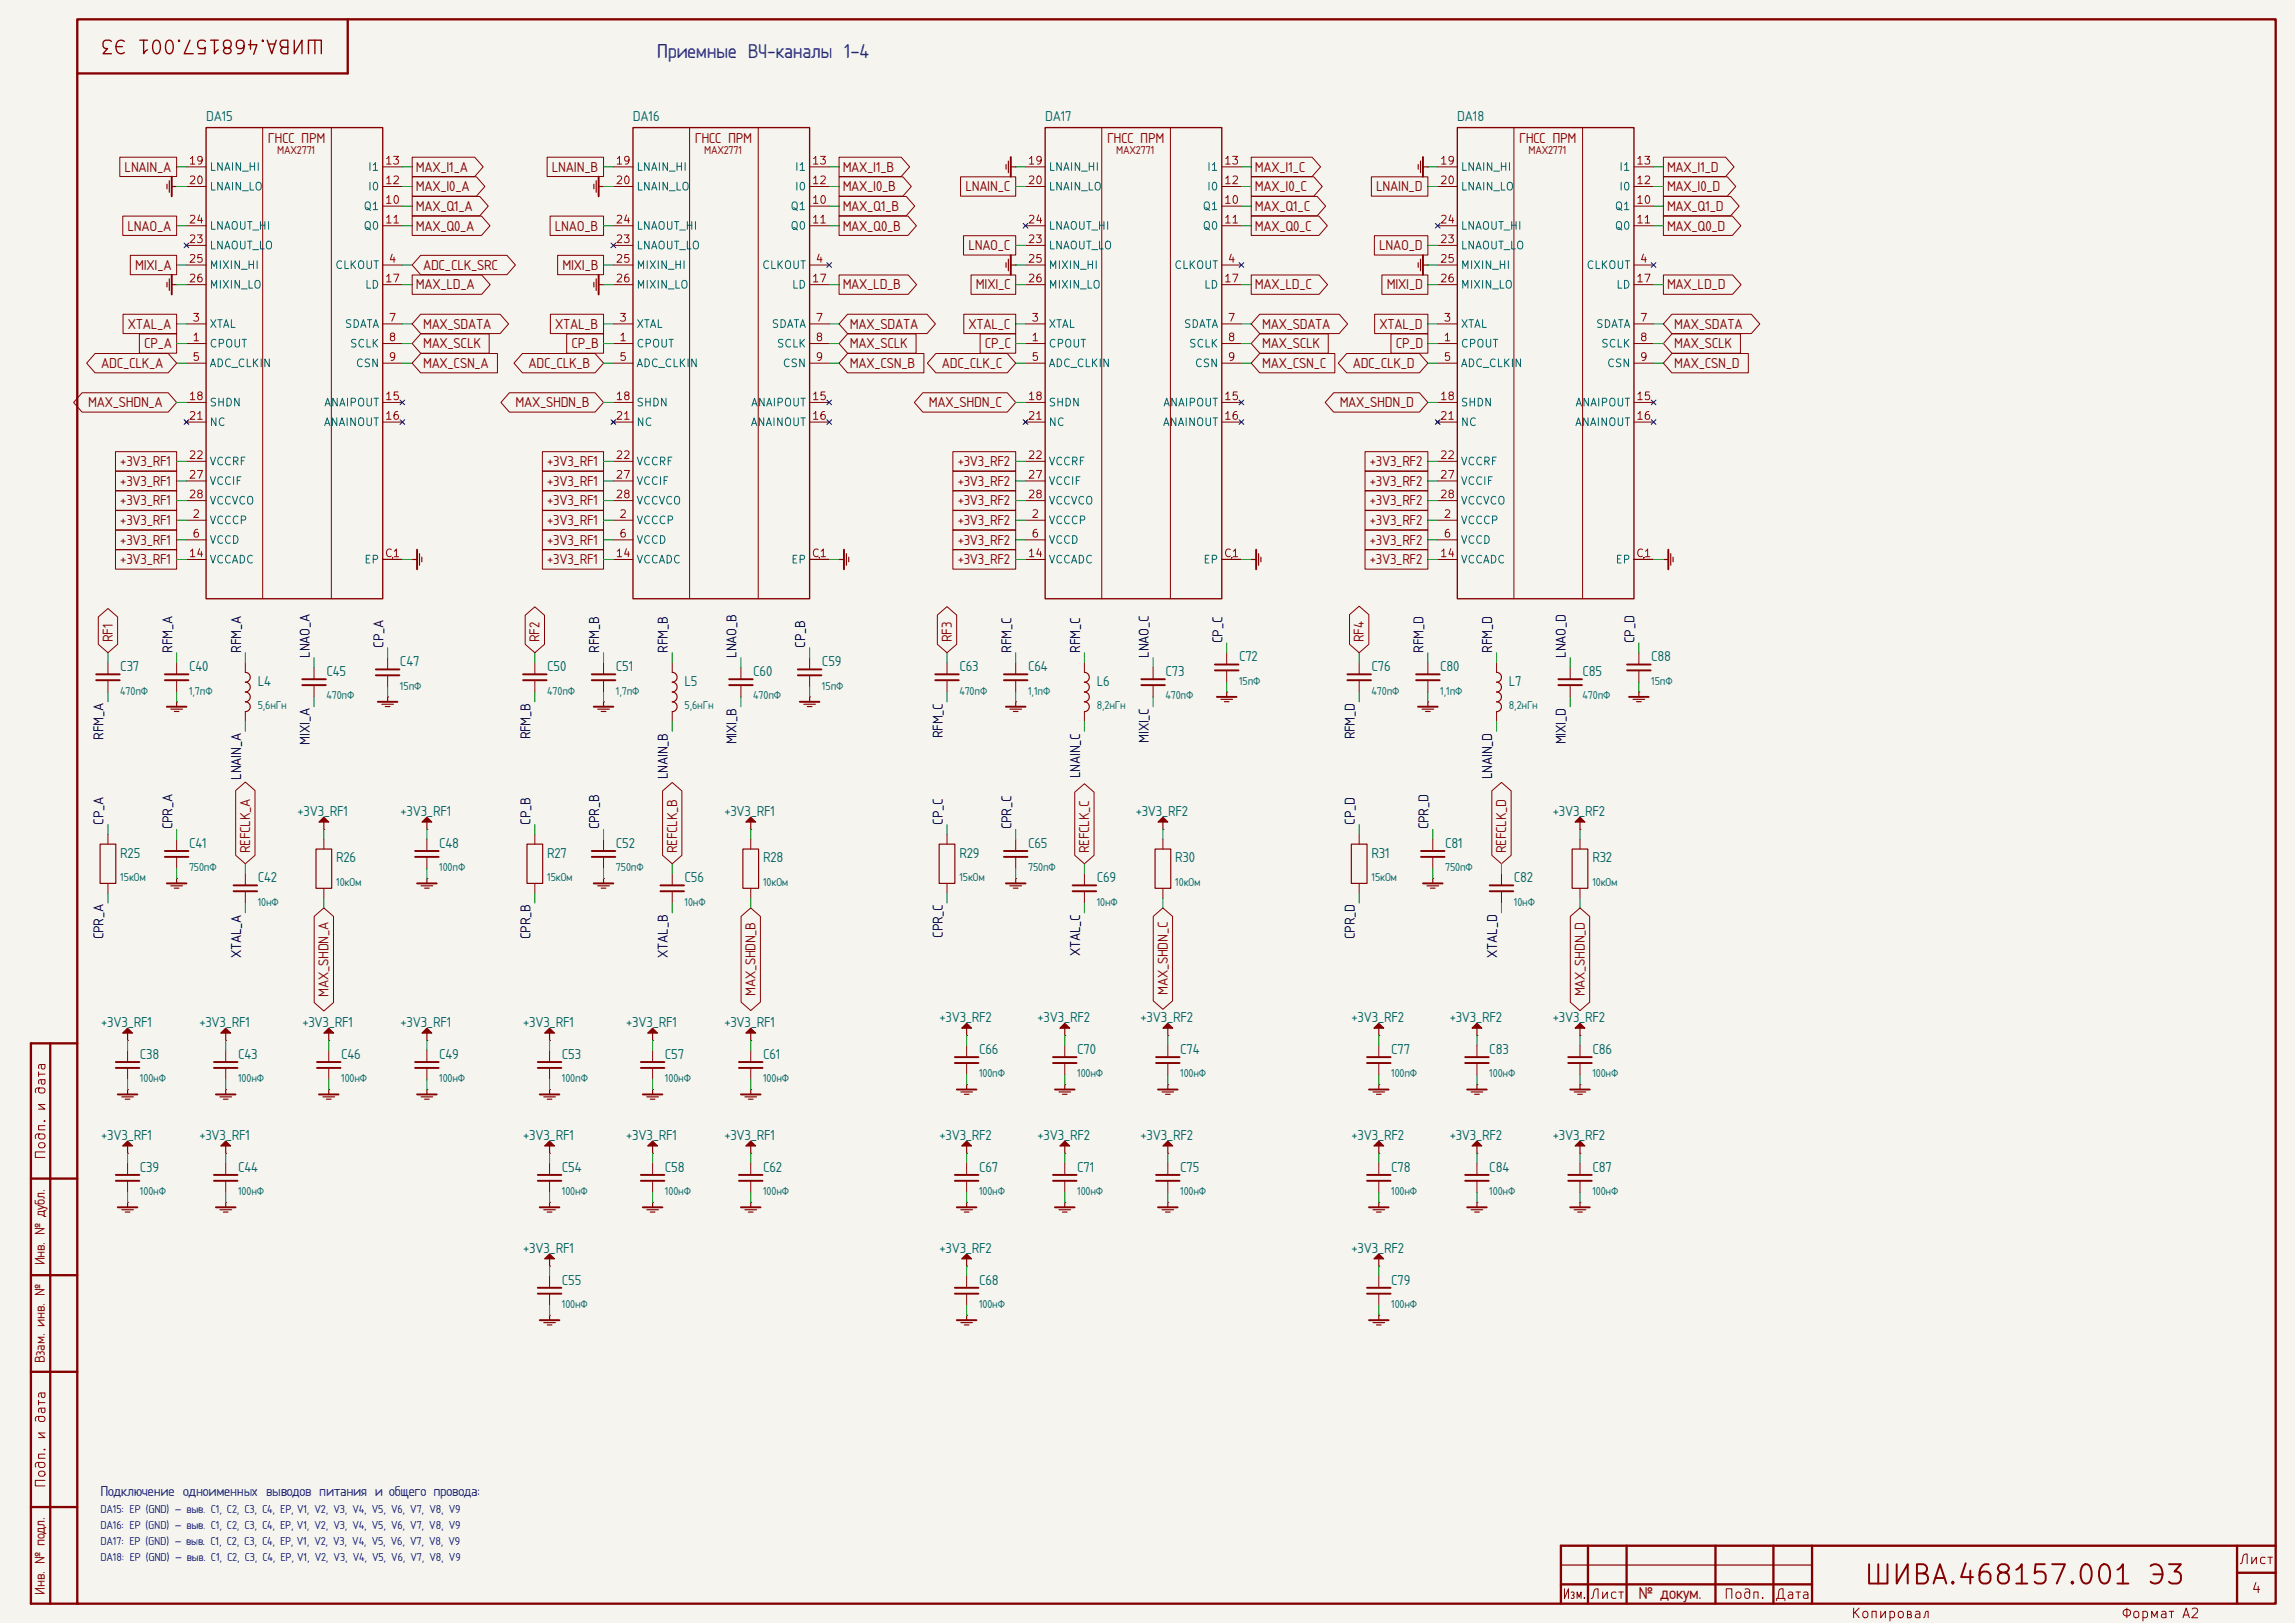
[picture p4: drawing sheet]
<svg xmlns="http://www.w3.org/2000/svg" width="594mm" height="420mm" viewBox="0 0 594 420" stroke-linecap="round" stroke-linejoin="round" font-family="sans-serif">
<defs><g id="words">
<text font-size="5" fill="#840000" x="482.1" y="411.3">ШИВА.468157.001 Э3</text>
<text font-size="4.9" fill="#0000c2" x="170" y="15">Приемные ВЧ-каналы 1–4</text>
<text font-size="4.2" fill="#840000" x="424.1" y="413.8">№ докум.</text>
<g font-size="3.5" fill="#840000">
<text x="84.3" y="9.3" transform="rotate(-180 84.3 9.3)">ШИВА.468157.001 Э3</text>
<text x="69.4" y="37.1">ГНСС ПРМ</text>
<text x="179.8" y="37.1">ГНСС ПРМ</text>
<text x="286.5" y="37.1">ГНСС ПРМ</text>
<text x="393.2" y="37.1">ГНСС ПРМ</text>
<text x="32.3" y="44.4">LNAIN_A</text>
<text x="107.6" y="44.4">MAX_I1_A</text>
<text x="142.9" y="44.4">LNAIN_B</text>
<text x="218.1" y="44.4">MAX_I1_B</text>
<text x="324.8" y="44.4">MAX_I1_C</text>
<text x="431.5" y="44.4">MAX_I1_D</text>
<text x="107.6" y="49.5">MAX_I0_A</text>
<text x="218.1" y="49.5">MAX_I0_B</text>
<text x="249.9" y="49.5">LNAIN_C</text>
<text x="324.8" y="49.5">MAX_I0_C</text>
<text x="356.2" y="49.5">LNAIN_D</text>
<text x="431.5" y="49.5">MAX_I0_D</text>
<text x="33" y="59.7">LNAO_A</text>
<text x="107.6" y="54.6">MAX_Q1_A</text>
<text x="107.6" y="59.7">MAX_Q0_A</text>
<text x="143.6" y="59.7">LNAO_B</text>
<text x="218.1" y="59.7">MAX_Q0_B</text>
<text x="218.1" y="54.6">MAX_Q1_B</text>
<text x="324.8" y="54.6">MAX_Q1_C</text>
<text x="324.8" y="59.7">MAX_Q0_C</text>
<text x="431.5" y="54.6">MAX_Q1_D</text>
<text x="431.5" y="59.7">MAX_Q0_D</text>
<text x="250.6" y="64.7">LNAO_C</text>
<text x="357" y="64.7">LNAO_D</text>
<text x="35" y="69.8">MIXI_A</text>
<text x="109.5" y="69.8">ADC_CLK_SRC</text>
<text x="145.6" y="69.8">MIXI_B</text>
<text x="107.6" y="74.9">MAX_LD_A</text>
<text x="218.1" y="74.9">MAX_LD_B</text>
<text x="252.6" y="74.9">MIXI_C</text>
<text x="324.8" y="74.9">MAX_LD_C</text>
<text x="358.9" y="74.9">MIXI_D</text>
<text x="431.5" y="74.9">MAX_LD_D</text>
<text x="33.1" y="85.1">XTAL_A</text>
<text x="109.5" y="85.1">MAX_SDATA</text>
<text x="143.7" y="85.1">XTAL_B</text>
<text x="220" y="85.1">MAX_SDATA</text>
<text x="250.7" y="85.1">XTAL_C</text>
<text x="326.7" y="85.1">MAX_SDATA</text>
<text x="357" y="85.1">XTAL_D</text>
<text x="433.3" y="85.1">MAX_SDATA</text>
<text x="26.2" y="95.2">ADC_CLK_A</text>
<text x="37.3" y="90.1">CP_A</text>
<text x="109.5" y="90.1">MAX_SCLK</text>
<text x="109.5" y="95.2">MAX_CSN_A</text>
<text x="136.8" y="95.2">ADC_CLK_B</text>
<text x="147.9" y="90.1">CP_B</text>
<text x="220" y="90.1">MAX_SCLK</text>
<text x="220" y="95.2">MAX_CSN_B</text>
<text x="243.8" y="95.2">ADC_CLK_C</text>
<text x="254.9" y="90.1">CP_C</text>
<text x="326.7" y="90.1">MAX_SCLK</text>
<text x="326.7" y="95.2">MAX_CSN_C</text>
<text x="350.1" y="95.2">ADC_CLK_D</text>
<text x="361.3" y="90.1">CP_D</text>
<text x="433.3" y="90.1">MAX_SCLK</text>
<text x="433.3" y="95.2">MAX_CSN_D</text>
<text x="22.8" y="105.4">MAX_SHDN_A</text>
<text x="133.4" y="105.4">MAX_SHDN_B</text>
<text x="240.4" y="105.4">MAX_SHDN_C</text>
<text x="346.7" y="105.4">MAX_SHDN_D</text>
<text x="31.1" y="120.6">+3V3_RF1</text>
<text x="31.1" y="125.7">+3V3_RF1</text>
<text x="141.6" y="125.7">+3V3_RF1</text>
<text x="141.6" y="120.6">+3V3_RF1</text>
<text x="247.9" y="120.6">+3V3_RF2</text>
<text x="247.9" y="125.7">+3V3_RF2</text>
<text x="354.6" y="125.7">+3V3_RF2</text>
<text x="354.6" y="120.6">+3V3_RF2</text>
<text x="31.1" y="130.8">+3V3_RF1</text>
<text x="141.6" y="130.8">+3V3_RF1</text>
<text x="247.9" y="130.8">+3V3_RF2</text>
<text x="354.6" y="130.8">+3V3_RF2</text>
<text x="31.1" y="135.9">+3V3_RF1</text>
<text x="141.6" y="135.9">+3V3_RF1</text>
<text x="247.9" y="135.9">+3V3_RF2</text>
<text x="354.6" y="135.9">+3V3_RF2</text>
<text x="31.1" y="140.9">+3V3_RF1</text>
<text x="141.6" y="140.9">+3V3_RF1</text>
<text x="247.9" y="140.9">+3V3_RF2</text>
<text x="354.6" y="140.9">+3V3_RF2</text>
<text x="31.1" y="146">+3V3_RF1</text>
<text x="141.6" y="146">+3V3_RF1</text>
<text x="247.9" y="146">+3V3_RF2</text>
<text x="354.6" y="146">+3V3_RF2</text>
<text x="29.2" y="166.1" transform="rotate(-90 29.2 166.1)">RF1</text>
<text x="139.7" y="166.1" transform="rotate(-90 139.7 166.1)">RF2</text>
<text x="246.4" y="166.1" transform="rotate(-90 246.4 166.1)">RF3</text>
<text x="353" y="166.1" transform="rotate(-90 353 166.1)">RF4</text>
<text x="64.7" y="220.7" transform="rotate(-90 64.7 220.7)">REFCLK_A</text>
<text x="175.2" y="220.7" transform="rotate(-90 175.2 220.7)">REFCLK_B</text>
<text x="281.9" y="220.7" transform="rotate(-90 281.9 220.7)">REFCLK_C</text>
<text x="389.9" y="220.7" transform="rotate(-90 389.9 220.7)">REFCLK_D</text>
<text x="85.1" y="257.9" transform="rotate(-90 85.1 257.9)">MAX_SHDN_A</text>
<text x="195.6" y="257.8" transform="rotate(-90 195.6 257.8)">MAX_SHDN_B</text>
<text x="302.2" y="257.4" transform="rotate(-90 302.2 257.4)">MAX_SHDN_C</text>
<text x="410.2" y="257.8" transform="rotate(-90 410.2 257.8)">MAX_SHDN_D</text>
<text x="11.6" y="327.5" transform="rotate(-90 11.6 327.5)">Инв. № дубл.</text>
<text x="11.6" y="352.8" transform="rotate(-90 11.6 352.8)">Взам. инв. №</text>
<text x="11.6" y="412.7" transform="rotate(-90 11.6 412.7)">Инв. № подл.</text>
</g>
<g font-size="3.5" fill="#006464">
<text x="53.3" y="31.3">DA15</text>
<text x="163.8" y="31.3">DA16</text>
<text x="270.5" y="31.3">DA17</text>
<text x="377.2" y="31.3">DA18</text>
<text x="31.1" y="173.7">C37</text>
<text x="48.9" y="173.7">C40</text>
<text x="103.5" y="172.4">C47</text>
<text x="141.6" y="173.7">C50</text>
<text x="159.4" y="173.7">C51</text>
<text x="212.7" y="172.4">C59</text>
<text x="248.3" y="173.7">C63</text>
<text x="266.1" y="173.7">C64</text>
<text x="320.7" y="171.1">C72</text>
<text x="355" y="173.7">C76</text>
<text x="372.8" y="173.7">C80</text>
<text x="427.4" y="171.1">C88</text>
<text x="66.7" y="177.5">L4</text>
<text x="84.5" y="174.9">C45</text>
<text x="177.2" y="177.5">L5</text>
<text x="195" y="174.9">C60</text>
<text x="283.9" y="177.5">L6</text>
<text x="301.6" y="174.9">C73</text>
<text x="390.5" y="177.5">L7</text>
<text x="409.6" y="174.9">C85</text>
<text x="77" y="211.1">+3V3_RF1</text>
<text x="103.7" y="211.1">+3V3_RF1</text>
<text x="187.5" y="211.1">+3V3_RF1</text>
<text x="293.9" y="211.1">+3V3_RF2</text>
<text x="401.9" y="211.1">+3V3_RF2</text>
<text x="31.1" y="221.9">R25</text>
<text x="48.9" y="219.4">C41</text>
<text x="113.7" y="219.4">C48</text>
<text x="141.6" y="221.9">R27</text>
<text x="159.4" y="219.4">C52</text>
<text x="248.3" y="221.9">R29</text>
<text x="266.1" y="219.4">C65</text>
<text x="355" y="221.9">R31</text>
<text x="374" y="219.4">C81</text>
<text x="87" y="223.2">R26</text>
<text x="197.5" y="223.2">R28</text>
<text x="304.2" y="223.2">R30</text>
<text x="412.1" y="223.2">R32</text>
<text x="66.7" y="228.3">C42</text>
<text x="177.2" y="228.3">C56</text>
<text x="283.9" y="228.3">C69</text>
<text x="391.8" y="228.3">C82</text>
<text x="26.2" y="265.7">+3V3_RF1</text>
<text x="51.6" y="265.7">+3V3_RF1</text>
<text x="78.3" y="265.7">+3V3_RF1</text>
<text x="103.7" y="265.7">+3V3_RF1</text>
<text x="135.4" y="265.7">+3V3_RF1</text>
<text x="162.1" y="265.7">+3V3_RF1</text>
<text x="187.5" y="265.7">+3V3_RF1</text>
<text x="243.1" y="264.4">+3V3_RF2</text>
<text x="268.5" y="264.4">+3V3_RF2</text>
<text x="295.2" y="264.4">+3V3_RF2</text>
<text x="349.8" y="264.4">+3V3_RF2</text>
<text x="375.2" y="264.4">+3V3_RF2</text>
<text x="401.9" y="264.4">+3V3_RF2</text>
<text x="36.2" y="274">C38</text>
<text x="61.6" y="274">C43</text>
<text x="88.3" y="274">C46</text>
<text x="113.7" y="274">C49</text>
<text x="145.4" y="274">C53</text>
<text x="172.1" y="274">C57</text>
<text x="197.5" y="274">C61</text>
<text x="253.4" y="272.7">C66</text>
<text x="278.8" y="272.7">C70</text>
<text x="305.5" y="272.7">C74</text>
<text x="360.1" y="272.7">C77</text>
<text x="385.5" y="272.7">C83</text>
<text x="412.1" y="272.7">C86</text>
<text x="26.2" y="294.9">+3V3_RF1</text>
<text x="51.6" y="294.9">+3V3_RF1</text>
<text x="135.4" y="294.9">+3V3_RF1</text>
<text x="162.1" y="294.9">+3V3_RF1</text>
<text x="187.5" y="294.9">+3V3_RF1</text>
<text x="243.1" y="294.9">+3V3_RF2</text>
<text x="268.5" y="294.9">+3V3_RF2</text>
<text x="295.2" y="294.9">+3V3_RF2</text>
<text x="349.8" y="294.9">+3V3_RF2</text>
<text x="375.2" y="294.9">+3V3_RF2</text>
<text x="401.9" y="294.9">+3V3_RF2</text>
<text x="36.2" y="303.2">C39</text>
<text x="61.6" y="303.2">C44</text>
<text x="145.4" y="303.2">C54</text>
<text x="172.1" y="303.2">C58</text>
<text x="197.5" y="303.2">C62</text>
<text x="253.4" y="303.2">C67</text>
<text x="278.8" y="303.2">C71</text>
<text x="305.5" y="303.2">C75</text>
<text x="360.1" y="303.2">C78</text>
<text x="385.5" y="303.2">C84</text>
<text x="412.1" y="303.2">C87</text>
<text x="135.4" y="324.1">+3V3_RF1</text>
<text x="243.1" y="324.1">+3V3_RF2</text>
<text x="349.8" y="324.1">+3V3_RF2</text>
<text x="145.4" y="332.4">C55</text>
<text x="253.4" y="332.4">C68</text>
<text x="360.1" y="332.4">C79</text>
</g>
<g font-size="3.5" fill="#0f0f0f">
<text x="99.2" y="167.6" transform="rotate(-90 99.2 167.6)">CP_A</text>
<text x="208.4" y="167.6" transform="rotate(-90 208.4 167.6)">CP_B</text>
<text x="316.4" y="166.4" transform="rotate(-90 316.4 166.4)">CP_C</text>
<text x="423.1" y="166.4" transform="rotate(-90 423.1 166.4)">CP_D</text>
<text x="44.6" y="168.9" transform="rotate(-90 44.6 168.9)">RFM_A</text>
<text x="62.4" y="168.9" transform="rotate(-90 62.4 168.9)">RFM_A</text>
<text x="80.2" y="170.2" transform="rotate(-90 80.2 170.2)">LNAO_A</text>
<text x="155.1" y="168.9" transform="rotate(-90 155.1 168.9)">RFM_B</text>
<text x="172.9" y="168.9" transform="rotate(-90 172.9 168.9)">RFM_B</text>
<text x="190.7" y="170.2" transform="rotate(-90 190.7 170.2)">LNAO_B</text>
<text x="261.8" y="168.9" transform="rotate(-90 261.8 168.9)">RFM_C</text>
<text x="279.6" y="168.9" transform="rotate(-90 279.6 168.9)">RFM_C</text>
<text x="297.3" y="170.2" transform="rotate(-90 297.3 170.2)">LNAO_C</text>
<text x="368.5" y="168.9" transform="rotate(-90 368.5 168.9)">RFM_D</text>
<text x="386.2" y="168.9" transform="rotate(-90 386.2 168.9)">RFM_D</text>
<text x="405.3" y="170.2" transform="rotate(-90 405.3 170.2)">LNAO_D</text>
<text x="26.8" y="191.4" transform="rotate(-90 26.8 191.4)">RFM_A</text>
<text x="137.3" y="191.3" transform="rotate(-90 137.3 191.3)">RFM_B</text>
<text x="244" y="191" transform="rotate(-90 244 191)">RFM_C</text>
<text x="350.7" y="191.3" transform="rotate(-90 350.7 191.3)">RFM_D</text>
<text x="80.2" y="192.7" transform="rotate(-90 80.2 192.7)">MIXI_A</text>
<text x="190.7" y="192.6" transform="rotate(-90 190.7 192.6)">MIXI_B</text>
<text x="297.3" y="192.3" transform="rotate(-90 297.3 192.3)">MIXI_C</text>
<text x="405.3" y="192.6" transform="rotate(-90 405.3 192.6)">MIXI_D</text>
<text x="62.4" y="201.8" transform="rotate(-90 62.4 201.8)">LNAIN_A</text>
<text x="172.9" y="201.6" transform="rotate(-90 172.9 201.6)">LNAIN_B</text>
<text x="279.6" y="201.3" transform="rotate(-90 279.6 201.3)">LNAIN_C</text>
<text x="386.2" y="201.7" transform="rotate(-90 386.2 201.7)">LNAIN_D</text>
<text x="26.8" y="213.4" transform="rotate(-90 26.8 213.4)">CP_A</text>
<text x="44.6" y="214.6" transform="rotate(-90 44.6 214.6)">CPR_A</text>
<text x="137.3" y="213.4" transform="rotate(-90 137.3 213.4)">CP_B</text>
<text x="155.1" y="214.6" transform="rotate(-90 155.1 214.6)">CPR_B</text>
<text x="244" y="213.4" transform="rotate(-90 244 213.4)">CP_C</text>
<text x="261.8" y="214.6" transform="rotate(-90 261.8 214.6)">CPR_C</text>
<text x="350.7" y="213.4" transform="rotate(-90 350.7 213.4)">CP_D</text>
<text x="369.7" y="214.6" transform="rotate(-90 369.7 214.6)">CPR_D</text>
<text x="26.8" y="243.1" transform="rotate(-90 26.8 243.1)">CPR_A</text>
<text x="137.3" y="243" transform="rotate(-90 137.3 243)">CPR_B</text>
<text x="244" y="242.7" transform="rotate(-90 244 242.7)">CPR_C</text>
<text x="350.7" y="243" transform="rotate(-90 350.7 243)">CPR_D</text>
<text x="62.4" y="247.9" transform="rotate(-90 62.4 247.9)">XTAL_A</text>
<text x="172.9" y="247.8" transform="rotate(-90 172.9 247.8)">XTAL_B</text>
<text x="279.6" y="247.5" transform="rotate(-90 279.6 247.5)">XTAL_C</text>
<text x="387.5" y="247.8" transform="rotate(-90 387.5 247.8)">XTAL_D</text>
</g>
<text font-size="3.5" fill="#0000c2" x="26" y="387.1">Подключение одноименных выводов питания и общего провода:</text>
<g font-size="2.8" fill="#840000">
<text x="71.8" y="39.9">MAX2771</text>
<text x="182.2" y="39.9">MAX2771</text>
<text x="288.9" y="39.9">MAX2771</text>
<text x="395.6" y="39.9">MAX2771</text>
</g>
<g font-size="2.8" fill="#006464">
<text x="31.1" y="179.7">470пФ</text>
<text x="48.9" y="179.7">1,7пФ</text>
<text x="103.5" y="178.5">15пФ</text>
<text x="141.6" y="179.7">470пФ</text>
<text x="159.4" y="179.7">1,7пФ</text>
<text x="212.7" y="178.5">15пФ</text>
<text x="248.3" y="179.7">470пФ</text>
<text x="266.1" y="179.7">1,1пФ</text>
<text x="320.7" y="177.2">15пФ</text>
<text x="355" y="179.7">470пФ</text>
<text x="372.8" y="179.7">1,1пФ</text>
<text x="427.4" y="177.2">15пФ</text>
<text x="66.7" y="183.5">5,6нГн</text>
<text x="84.5" y="181">470пФ</text>
<text x="177.2" y="183.5">5,6нГн</text>
<text x="195" y="181">470пФ</text>
<text x="283.9" y="183.5">8,2нГн</text>
<text x="301.6" y="181">470пФ</text>
<text x="390.5" y="183.5">8,2нГн</text>
<text x="409.6" y="181">470пФ</text>
<text x="31.1" y="228">15кОм</text>
<text x="48.9" y="225.4">750пФ</text>
<text x="113.7" y="225.4">100пФ</text>
<text x="141.6" y="228">15кОм</text>
<text x="159.4" y="225.4">750пФ</text>
<text x="248.3" y="228">15кОм</text>
<text x="266.1" y="225.4">750пФ</text>
<text x="355" y="228">15кОм</text>
<text x="374" y="225.4">750пФ</text>
<text x="87" y="229.3">10кОм</text>
<text x="197.5" y="229.3">10кОм</text>
<text x="304.2" y="229.3">10кОм</text>
<text x="412.1" y="229.3">10кОм</text>
<text x="66.7" y="234.3">10нФ</text>
<text x="177.2" y="234.3">10нФ</text>
<text x="283.9" y="234.3">10нФ</text>
<text x="391.8" y="234.3">10нФ</text>
<text x="36.2" y="280.1">100нФ</text>
<text x="61.6" y="280.1">100нФ</text>
<text x="88.3" y="280.1">100нФ</text>
<text x="113.7" y="280.1">100нФ</text>
<text x="145.4" y="280.1">100пФ</text>
<text x="172.1" y="280.1">100нФ</text>
<text x="197.5" y="280.1">100нФ</text>
<text x="253.4" y="278.8">100пФ</text>
<text x="278.8" y="278.8">100нФ</text>
<text x="305.5" y="278.8">100нФ</text>
<text x="360.1" y="278.8">100пФ</text>
<text x="385.5" y="278.8">100нФ</text>
<text x="412.1" y="278.8">100нФ</text>
<text x="36.2" y="309.3">100нФ</text>
<text x="61.6" y="309.3">100нФ</text>
<text x="145.4" y="309.3">100нФ</text>
<text x="172.1" y="309.3">100нФ</text>
<text x="197.5" y="309.3">100нФ</text>
<text x="253.4" y="309.3">100нФ</text>
<text x="278.8" y="309.3">100нФ</text>
<text x="305.5" y="309.3">100нФ</text>
<text x="360.1" y="309.3">100нФ</text>
<text x="385.5" y="309.3">100нФ</text>
<text x="412.1" y="309.3">100нФ</text>
<text x="145.4" y="338.5">100нФ</text>
<text x="253.4" y="338.5">100нФ</text>
<text x="360.1" y="338.5">100нФ</text>
</g>
<g font-size="2.8" fill="#0000c2">
<text x="26" y="395.6">DA16: EP (GND) — выв. C1, C2, C3, C4, EP, V1, V2, V3, V4, V5, V6, V7, V8, V9</text>
<text x="26" y="391.4">DA15: EP (GND) — выв. C1, C2, C3, C4, EP, V1, V2, V3, V4, V5, V6, V7, V8, V9</text>
<text x="26" y="399.8">DA17: EP (GND) — выв. C1, C2, C3, C4, EP, V1, V2, V3, V4, V5, V6, V7, V8, V9</text>
<text x="26" y="404">DA18: EP (GND) — выв. C1, C2, C3, C4, EP, V1, V2, V3, V4, V5, V6, V7, V8, V9</text>
</g>
<g font-size="2.5" fill="#840000">
<text x="12.4" y="300.4" transform="rotate(-90 12.4 300.4)">Подп. и дата</text>
<text x="12.4" y="385.4" transform="rotate(-90 12.4 385.4)">Подп. и дата</text>
<text x="579.3" y="405.4">Лист</text>
<text x="582.6" y="412.9">4</text>
<text x="404.3" y="414.4">Изм.</text>
<text x="411.3" y="414.4">Лист</text>
<text x="446" y="414.4">Подп.</text>
<text x="459.2" y="414.4">Дата</text>
<text x="478.9" y="419.4">Копировал</text>
<text x="548.9" y="419.4">Формат A2</text>
</g>
<g font-size="2" fill="#a90000">
<text x="48.7" y="43.1">19</text>
<text x="99.5" y="43.1">13</text>
<text x="159.2" y="43.1">19</text>
<text x="210" y="43.1">13</text>
<text x="265.9" y="43.1">19</text>
<text x="316.7" y="43.1">13</text>
<text x="372.5" y="43.1">19</text>
<text x="423.3" y="43.1">13</text>
<text x="48.7" y="48.1">20</text>
<text x="99.5" y="53.2">10</text>
<text x="99.5" y="48.1">12</text>
<text x="159.2" y="48.1">20</text>
<text x="210" y="53.2">10</text>
<text x="210" y="48.1">12</text>
<text x="265.9" y="48.1">20</text>
<text x="316.7" y="53.2">10</text>
<text x="316.7" y="48.1">12</text>
<text x="372.5" y="48.1">20</text>
<text x="423.3" y="53.2">10</text>
<text x="423.3" y="48.1">12</text>
<text x="48.7" y="58.3">24</text>
<text x="99.5" y="58.3">11</text>
<text x="159.2" y="58.3">24</text>
<text x="210" y="58.3">11</text>
<text x="265.9" y="58.3">24</text>
<text x="316.7" y="58.3">11</text>
<text x="372.5" y="58.3">24</text>
<text x="423.3" y="58.3">11</text>
<text x="48.7" y="63.4">23</text>
<text x="159.2" y="63.4">23</text>
<text x="265.9" y="63.4">23</text>
<text x="372.5" y="63.4">23</text>
<text x="48.7" y="68.5">25</text>
<text x="100.4" y="68.5">4</text>
<text x="159.2" y="68.5">25</text>
<text x="210.9" y="68.5">4</text>
<text x="265.9" y="68.5">25</text>
<text x="317.6" y="68.5">4</text>
<text x="372.5" y="68.5">25</text>
<text x="424.3" y="68.5">4</text>
<text x="48.7" y="73.5">26</text>
<text x="99.5" y="73.5">17</text>
<text x="159.2" y="73.5">26</text>
<text x="210" y="73.5">17</text>
<text x="265.9" y="73.5">26</text>
<text x="316.7" y="73.5">17</text>
<text x="372.5" y="73.5">26</text>
<text x="423.3" y="73.5">17</text>
<text x="49.6" y="83.7">3</text>
<text x="100.4" y="83.7">7</text>
<text x="160.1" y="83.7">3</text>
<text x="210.9" y="83.7">7</text>
<text x="266.8" y="83.7">3</text>
<text x="317.6" y="83.7">7</text>
<text x="373.5" y="83.7">3</text>
<text x="424.3" y="83.7">7</text>
<text x="49.6" y="88.8">1</text>
<text x="100.4" y="88.8">8</text>
<text x="160.1" y="88.8">1</text>
<text x="210.9" y="88.8">8</text>
<text x="266.8" y="88.8">1</text>
<text x="317.6" y="88.8">8</text>
<text x="373.5" y="88.8">1</text>
<text x="424.3" y="88.8">8</text>
<text x="49.6" y="93.9">5</text>
<text x="100.4" y="93.9">9</text>
<text x="160.1" y="93.9">5</text>
<text x="210.9" y="93.9">9</text>
<text x="266.8" y="93.9">5</text>
<text x="317.6" y="93.9">9</text>
<text x="373.5" y="93.9">5</text>
<text x="424.3" y="93.9">9</text>
<text x="48.7" y="104">18</text>
<text x="99.5" y="104">15</text>
<text x="159.2" y="104">18</text>
<text x="210" y="104">15</text>
<text x="265.9" y="104">18</text>
<text x="316.7" y="104">15</text>
<text x="372.5" y="104">18</text>
<text x="423.3" y="104">15</text>
<text x="48.7" y="109.1">21</text>
<text x="99.5" y="109.1">16</text>
<text x="159.2" y="109.1">21</text>
<text x="210" y="109.1">16</text>
<text x="265.9" y="109.1">21</text>
<text x="316.7" y="109.1">16</text>
<text x="372.5" y="109.1">21</text>
<text x="423.3" y="109.1">16</text>
<text x="48.7" y="119.3">22</text>
<text x="159.2" y="119.3">22</text>
<text x="265.9" y="119.3">22</text>
<text x="372.5" y="119.3">22</text>
<text x="48.7" y="124.3">27</text>
<text x="159.2" y="124.3">27</text>
<text x="265.9" y="124.3">27</text>
<text x="372.5" y="124.3">27</text>
<text x="48.7" y="129.4">28</text>
<text x="159.2" y="129.4">28</text>
<text x="265.9" y="129.4">28</text>
<text x="372.5" y="129.4">28</text>
<text x="49.6" y="134.5">2</text>
<text x="160.1" y="134.5">2</text>
<text x="266.8" y="134.5">2</text>
<text x="373.5" y="134.5">2</text>
<text x="49.6" y="139.6">6</text>
<text x="160.1" y="139.6">6</text>
<text x="266.8" y="139.6">6</text>
<text x="373.5" y="139.6">6</text>
<text x="48.7" y="144.7">14</text>
<text x="99.4" y="144.7">C1</text>
<text x="159.2" y="144.7">14</text>
<text x="209.9" y="144.7">C1</text>
<text x="265.9" y="144.7">14</text>
<text x="316.6" y="144.7">C1</text>
<text x="372.5" y="144.7">14</text>
<text x="423.3" y="144.7">C1</text>
</g>
<g font-size="2" fill="#006464">
<text x="54.1" y="44.7">LNAIN_HI</text>
<text x="95.1" y="44.7">I1</text>
<text x="164.6" y="44.7">LNAIN_HI</text>
<text x="205.6" y="44.7">I1</text>
<text x="271.2" y="44.7">LNAIN_HI</text>
<text x="312.2" y="44.7">I1</text>
<text x="377.9" y="44.7">LNAIN_HI</text>
<text x="418.9" y="44.7">I1</text>
<text x="54.1" y="49.8">LNAIN_LO</text>
<text x="95.1" y="49.8">I0</text>
<text x="164.6" y="49.8">LNAIN_LO</text>
<text x="205.6" y="49.8">I0</text>
<text x="271.2" y="49.8">LNAIN_LO</text>
<text x="312.2" y="49.8">I0</text>
<text x="377.9" y="49.8">LNAIN_LO</text>
<text x="418.9" y="49.8">I0</text>
<text x="54.1" y="59.9">LNAOUT_HI</text>
<text x="93.9" y="54.9">Q1</text>
<text x="93.9" y="59.9">Q0</text>
<text x="164.6" y="59.9">LNAOUT_HI</text>
<text x="204.4" y="54.9">Q1</text>
<text x="204.4" y="59.9">Q0</text>
<text x="271.2" y="59.9">LNAOUT_HI</text>
<text x="311.1" y="54.9">Q1</text>
<text x="311.1" y="59.9">Q0</text>
<text x="377.9" y="59.9">LNAOUT_HI</text>
<text x="417.8" y="54.9">Q1</text>
<text x="417.8" y="59.9">Q0</text>
<text x="54.1" y="65">LNAOUT_LO</text>
<text x="164.6" y="65">LNAOUT_LO</text>
<text x="271.2" y="65">LNAOUT_LO</text>
<text x="377.9" y="65">LNAOUT_LO</text>
<text x="54.1" y="70.1">MIXIN_HI</text>
<text x="86.6" y="70.1">CLKOUT</text>
<text x="164.6" y="70.1">MIXIN_HI</text>
<text x="197.1" y="70.1">CLKOUT</text>
<text x="271.2" y="70.1">MIXIN_HI</text>
<text x="303.8" y="70.1">CLKOUT</text>
<text x="377.9" y="70.1">MIXIN_HI</text>
<text x="410.4" y="70.1">CLKOUT</text>
<text x="54.1" y="75.2">MIXIN_LO</text>
<text x="94.3" y="75.2">LD</text>
<text x="164.6" y="75.2">MIXIN_LO</text>
<text x="204.8" y="75.2">LD</text>
<text x="271.2" y="75.2">MIXIN_LO</text>
<text x="311.5" y="75.2">LD</text>
<text x="377.9" y="75.2">MIXIN_LO</text>
<text x="418.2" y="75.2">LD</text>
<text x="54.1" y="85.3">XTAL</text>
<text x="89.1" y="85.3">SDATA</text>
<text x="164.6" y="85.3">XTAL</text>
<text x="199.6" y="85.3">SDATA</text>
<text x="271.2" y="85.3">XTAL</text>
<text x="306.2" y="85.3">SDATA</text>
<text x="377.9" y="85.3">XTAL</text>
<text x="412.9" y="85.3">SDATA</text>
<text x="54.1" y="90.4">CPOUT</text>
<text x="54.1" y="95.5">ADC_CLKIN</text>
<text x="90.4" y="90.4">SCLK</text>
<text x="91.9" y="95.5">CSN</text>
<text x="164.6" y="90.4">CPOUT</text>
<text x="164.6" y="95.5">ADC_CLKIN</text>
<text x="200.9" y="90.4">SCLK</text>
<text x="202.4" y="95.5">CSN</text>
<text x="271.2" y="90.4">CPOUT</text>
<text x="271.2" y="95.5">ADC_CLKIN</text>
<text x="307.6" y="90.4">SCLK</text>
<text x="309.1" y="95.5">CSN</text>
<text x="377.9" y="90.4">CPOUT</text>
<text x="377.9" y="95.5">ADC_CLKIN</text>
<text x="414.3" y="90.4">SCLK</text>
<text x="415.8" y="95.5">CSN</text>
<text x="54.1" y="105.7">SHDN</text>
<text x="83.7" y="105.7">ANAIPOUT</text>
<text x="164.6" y="105.7">SHDN</text>
<text x="194.2" y="105.7">ANAIPOUT</text>
<text x="271.2" y="105.7">SHDN</text>
<text x="300.9" y="105.7">ANAIPOUT</text>
<text x="377.9" y="105.7">SHDN</text>
<text x="407.6" y="105.7">ANAIPOUT</text>
<text x="54.1" y="110.7">NC</text>
<text x="83.6" y="110.7">ANAINOUT</text>
<text x="164.6" y="110.7">NC</text>
<text x="194.1" y="110.7">ANAINOUT</text>
<text x="271.2" y="110.7">NC</text>
<text x="300.8" y="110.7">ANAINOUT</text>
<text x="377.9" y="110.7">NC</text>
<text x="407.5" y="110.7">ANAINOUT</text>
<text x="54.1" y="120.9">VCCRF</text>
<text x="54.1" y="126">VCCIF</text>
<text x="164.6" y="120.9">VCCRF</text>
<text x="164.6" y="126">VCCIF</text>
<text x="271.2" y="120.9">VCCRF</text>
<text x="271.2" y="126">VCCIF</text>
<text x="377.9" y="120.9">VCCRF</text>
<text x="377.9" y="126">VCCIF</text>
<text x="54.1" y="131.1">VCCVCO</text>
<text x="164.6" y="131.1">VCCVCO</text>
<text x="271.2" y="131.1">VCCVCO</text>
<text x="377.9" y="131.1">VCCVCO</text>
<text x="54.1" y="136.1">VCCCP</text>
<text x="164.6" y="136.1">VCCCP</text>
<text x="271.2" y="136.1">VCCCP</text>
<text x="377.9" y="136.1">VCCCP</text>
<text x="54.1" y="141.2">VCCD</text>
<text x="164.6" y="141.2">VCCD</text>
<text x="271.2" y="141.2">VCCD</text>
<text x="377.9" y="141.2">VCCD</text>
<text x="54.1" y="146.3">VCCADC</text>
<text x="94.1" y="146.3">EP</text>
<text x="164.6" y="146.3">VCCADC</text>
<text x="204.6" y="146.3">EP</text>
<text x="271.2" y="146.3">VCCADC</text>
<text x="311.3" y="146.3">EP</text>
<text x="377.9" y="146.3">VCCADC</text>
<text x="418" y="146.3">EP</text>
</g>
</g></defs>
<path d="M0 0h594v420h-594z" fill="#f5f4ef" stroke="#f5f4ef" stroke-width=".26"/>
<g fill="none" stroke="#840000" stroke-width=".6">
<path d="M20 5h569v410h-569zM90 5v14h-70M13 270v145M20 270h-12v145h12M8 305h12M8 330h12M8 355h12M8 390h12M411 400v15M421 400v15M444 400v15M459 400v15"/>
<path d="M469 400v15M579 400v15M589 400h-185v15M404 410h65M579 407h10"/>
</g>
<g fill="none" stroke="#840000" stroke-width=".3">
<path d="M43.2 47.7v1.2M43.8 46.8v3M44.4 48.3h1.3M153.7 47.7v1.2M154.3 46.8v3M154.9 48.3h1.3M260.4 42.6v1.2M261 41.7v3M261.6 43.2h1.3M367.1 42.6v1.2M367.7 41.7v3M368.3 43.2h1.3"/>
<path d="M43.2 73.1v1.2M43.8 72.2v3M44.4 73.7h1.3M153.7 73.1v1.2M154.3 72.2v3M154.9 73.7h1.3M260.4 68v1.2M261 67.1v3M261.6 68.6h1.3M367.1 68v1.2M367.7 67.1v3M368.3 68.6h1.3"/>
<path d="M106.7 144.8h1.2M108.6 143.3v3M109.2 144.2v1.2M217.2 144.8h1.2M219.1 143.3v3M219.7 144.2v1.2M323.8 144.8h1.3M325.7 143.3v3M326.3 144.2v1.2M430.5 144.8h1.3M432.4 143.3v3M433 144.2v1.2"/>
<path d="M63.5 174a1.27 1.27 0 0 1 1.3 1.3 1.27 1.27 0 0 1-1.3 1.2 1.27 1.27 0 0 1 1.3 1.3 1.27 1.27 0 0 1-1.3 1.3 1.27 1.27 0 0 1 1.3 1.2 1.27 1.27 0 0 1-1.3 1.3 1.27 1.27 0 0 1 1.3 1.3 1.27 1.27 0 0 1-1.3 1.3M174 174a1.27 1.27 0 0 1 1.3 1.3 1.27 1.27 0 0 1-1.3 1.2 1.27 1.27 0 0 1 1.3 1.3 1.27 1.27 0 0 1-1.3 1.3 1.27 1.27 0 0 1 1.3 1.2 1.27 1.27 0 0 1-1.3 1.3 1.27 1.27 0 0 1 1.3 1.3 1.27 1.27 0 0 1-1.3 1.3M280.7 174a1.27 1.27 0 0 1 1.2 1.3 1.27 1.27 0 0 1-1.2 1.2 1.27 1.27 0 0 1 1.2 1.3 1.27 1.27 0 0 1-1.2 1.3 1.27 1.27 0 0 1 1.2 1.2 1.27 1.27 0 0 1-1.2 1.3 1.27 1.27 0 0 1 1.2 1.3 1.27 1.27 0 0 1-1.2 1.3M317.5 179.1v1.2M387.3 174a1.27 1.27 0 0 1 1.3 1.3 1.27 1.27 0 0 1-1.3 1.2 1.27 1.27 0 0 1 1.3 1.3 1.27 1.27 0 0 1-1.3 1.3 1.27 1.27 0 0 1 1.3 1.2 1.27 1.27 0 0 1-1.3 1.3 1.27 1.27 0 0 1 1.3 1.3 1.27 1.27 0 0 1-1.3 1.3M424.2 179.1v1.2M44.2 183.5h3M45.1 184.1h1.2M45.7 181.6v1.3M98.8 182.2h3M99.7 182.8h1.2M100.3 180.3v1.3"/>
<path d="M154.7 183.5h3M155.6 184.1h1.2M156.2 181.6v1.3M208 182.2h3.1M209 182.8h1.1M209.5 180.3v1.3M261.4 183.5h3M262.3 184.1h1.2M262.9 181.6v1.3M316 181h3M316.9 181.6h1.2M368.1 183.5h3"/>
<path d="M369 184.1h1.2M369.6 181.6v1.3M422.7 181h3M423.6 181.6h1.2M25.9 218.4h4.1v10.2h-4.1zM81.8 219.7h4.1v10.2h-4.1zM83.8 212.7v1.9M110.5 212.7v1.9M136.4 218.4h4.1v10.2h-4.1zM192.3 219.7h4v10.2h-4zM194.3 212.7v1.9M243.1 218.4h4v10.2h-4z"/>
<path d="M299 219.7h4v10.2h-4zM301 212.7v1.9M349.8 218.4h4v10.2h-4zM406.9 219.7h4.1v10.2h-4.1zM408.9 212.7v1.9M44.2 229.2h3M45.1 229.8h1.2M45.7 227.3v1.3M109 229.2h3M109.9 229.8h1.2M110.5 227.3v1.3M154.7 229.2h3"/>
<path d="M155.6 229.8h1.2M156.2 227.3v1.3M261.4 229.2h3M262.3 229.8h1.2M262.9 227.3v1.3M369.3 229.2h3M370.2 229.8h1.2M370.8 227.3v1.3M33 267.3v1.9M58.4 267.3v1.9M85.1 267.3v1.9M110.5 267.3v1.9"/>
<path d="M142.2 267.3v1.9M168.9 267.3v1.9M194.3 267.3v1.9M250.2 266.1v1.9M275.6 266.1v1.9M302.3 266.1v1.9M356.9 266.1v1.9M382.3 266.1v1.9M408.9 266.1v1.9M31.5 283.8h3M32.4 284.4h1.2M33 281.9v1.3"/>
<path d="M33 296.5v2M56.9 283.8h3M57.8 284.4h1.2M58.4 281.9v1.3M58.4 296.5v2M83.6 283.8h3M84.5 284.4h1.2M85.1 281.9v1.3M109 283.8h3M109.9 284.4h1.2M110.5 281.9v1.3M140.7 283.8h3"/>
<path d="M141.6 284.4h1.2M142.2 281.9v1.3M142.2 296.5v2M167.4 283.8h3M168.3 284.4h1.2M168.9 281.9v1.3M168.9 296.5v2M192.8 283.8h3M193.7 284.4h1.2M194.3 281.9v1.3M194.3 296.5v2M248.7 282.6h3"/>
<path d="M249.6 283.2h1.2M250.2 280.7v1.2M250.2 296.5v2M274.1 282.6h3M275 283.2h1.2M275.6 280.7v1.2M275.6 296.5v2M300.8 282.6h3M301.7 283.2h1.2M302.3 280.7v1.2M302.3 296.5v2M355.4 282.6h3"/>
<path d="M356.3 283.2h1.2M356.9 280.7v1.2M356.9 296.5v2M380.8 282.6h3M381.7 283.2h1.2M382.3 280.7v1.2M382.3 296.5v2M407.4 282.6h3M408.3 283.2h1.2M408.9 280.7v1.2M408.9 296.5v2M31.5 313.1h3"/>
<path d="M32.4 313.7h1.2M33 311.2v1.2M56.9 313.1h3M57.8 313.7h1.2M58.4 311.2v1.2M140.7 313.1h3M141.6 313.7h1.2M142.2 311.2v1.2M167.4 313.1h3M168.3 313.7h1.2M168.9 311.2v1.2M192.8 313.1h3"/>
<path d="M193.7 313.7h1.2M194.3 311.2v1.2M248.7 313.1h3M249.6 313.7h1.2M250.2 311.2v1.2M274.1 313.1h3M275 313.7h1.2M275.6 311.2v1.2M300.8 313.1h3M301.7 313.7h1.2M302.3 311.2v1.2M355.4 313.1h3"/>
<path d="M356.3 313.7h1.2M356.9 311.2v1.2M380.8 313.1h3M381.7 313.7h1.2M382.3 311.2v1.2M407.4 313.1h3M408.3 313.7h1.2M408.9 311.2v1.2M142.2 325.8v1.9M250.2 325.8v1.9M356.9 325.8v1.9M140.7 342.3h3"/>
<path d="M141.6 342.9h1.2M142.2 340.4v1.2M248.7 342.3h3M249.6 342.9h1.2M250.2 340.4v1.2M355.4 342.3h3M356.3 342.9h1.2M356.9 340.4v1.2M404 405h65"/>
</g>
<g fill="none" stroke="#840000" stroke-width=".5">
<path d="M44.4 45.7v5.1M154.9 45.7v5.1M261.6 40.6v5.1M368.3 40.6v5.1M44.4 71.1v5.1M154.9 71.1v5.1M261.6 66v5.1M368.3 66v5.1M107.9 142.2v5.1M218.4 142.2v5.1M325.1 142.2v5.1M431.8 142.2v5.1"/>
<path d="M24.9 174.5h6.1M24.9 176h6.1M42.7 174.5h6.1M42.7 176h6.1M78.2 175.8h6.1M78.2 177.3h6.1M97.3 173.2h6.1M97.3 174.8h6.1M135.4 174.5h6.1M135.4 176h6.1M153.2 174.5h6.1M153.2 176h6.1"/>
<path d="M188.7 175.8h6.1M188.7 177.3h6.1M206.5 173.2h6.1M206.5 174.8h6.1M242.1 174.5h6.1M242.1 176h6.1M259.8 174.5h6.1M259.8 176h6.1M295.4 175.8h6.1M295.4 177.3h6.1M314.5 172h6M314.5 173.5h6"/>
<path d="M348.7 174.5h6.1M348.7 176h6.1M366.5 174.5h6.1M366.5 176h6.1M403.4 175.8h6M403.4 177.3h6M421.1 172h6.1M421.1 173.5h6.1M43.2 182.9h5.1M97.8 181.6h5.1M153.7 182.9h5M207 181.6h5.1"/>
<path d="M260.3 182.9h5.1M315 180.3h5M367 182.9h5.1M421.6 180.3h5.1M42.7 220.2h6.1M42.7 221.7h6.1M43.2 228.6h5.1M60.5 229.1h6M60.5 230.6h6M107.4 220.2h6.1M107.4 221.7h6.1M107.9 228.6h5.1"/>
<path d="M153.2 220.2h6.1M153.2 221.7h6.1M153.7 228.6h5M170.9 229.1h6.1M170.9 230.6h6.1M259.8 220.2h6.1M259.8 221.7h6.1M260.3 228.6h5.1M277.6 229.1h6.1M277.6 230.6h6.1M367.8 220.2h6.1M367.8 221.7h6.1"/>
<path d="M368.3 228.6h5.1M385.6 229.1h6.1M385.6 230.6h6.1M30 274.8h6.1M30 276.4h6.1M55.4 274.8h6.1M55.4 276.4h6.1M82 274.8h6.1M82 276.4h6.1M107.4 274.8h6.1M107.4 276.4h6.1M139.2 274.8h6.1"/>
<path d="M139.2 276.4h6.1M165.9 274.8h6.1M165.9 276.4h6.1M191.3 274.8h6.1M191.3 276.4h6.1M247.1 273.6h6.1M247.1 275.1h6.1M272.5 273.6h6.1M272.5 275.1h6.1M299.2 273.6h6.1M299.2 275.1h6.1M353.8 273.6h6.1"/>
<path d="M353.8 275.1h6.1M379.2 273.6h6.1M379.2 275.1h6.1M405.9 273.6h6.1M405.9 275.1h6.1M30.5 283.2h5.1M55.9 283.2h5.1M82.5 283.2h5.1M107.9 283.2h5.1M139.7 283.2h5.1M166.4 283.2h5M191.8 283.2h5"/>
<path d="M247.6 281.9h5.1M273 281.9h5.1M299.7 281.9h5.1M354.3 281.9h5.1M379.7 281.9h5.1M406.4 281.9h5.1M30 304h6.1M30 305.6h6.1M30.5 312.4h5.1M55.4 304h6.1M55.4 305.6h6.1M55.9 312.4h5.1"/>
<path d="M139.2 304h6.1M139.2 305.6h6.1M139.7 312.4h5.1M165.9 304h6.1M165.9 305.6h6.1M166.4 312.4h5M191.3 304h6.1M191.3 305.6h6.1M191.8 312.4h5M247.1 304h6.1M247.1 305.6h6.1M247.6 312.4h5.1"/>
<path d="M272.5 304h6.1M272.5 305.6h6.1M273 312.4h5.1M299.2 304h6.1M299.2 305.6h6.1M299.7 312.4h5.1M353.8 304h6.1M353.8 305.6h6.1M354.3 312.4h5.1M379.2 304h6.1M379.2 305.6h6.1M379.7 312.4h5.1"/>
<path d="M405.9 304h6.1M405.9 305.6h6.1M406.4 312.4h5.1M139.2 333.2h6.1M139.2 334.8h6.1M247.1 333.2h6.1M247.1 334.8h6.1M353.8 333.2h6.1M353.8 334.8h6.1M139.7 341.6h5.1M247.6 341.6h5.1M354.3 341.6h5.1"/>
</g>
<g fill="none" stroke="#840000" stroke-width=".26">
<path d="M68 33v121.9M85.8 33v121.9M178.5 33v121.9M196.3 33v121.9M285.2 33v121.9M302.9 33v121.9M391.8 33v121.9M409.6 33v121.9M31 40.7h14.7v5h-14.7zM31.8 55.9h13.9v5h-13.9zM45.7 48.3h.1M48.3 58.4h5"/>
<path d="M48.3 48.3h5M48.3 43.2h5M99.1 53.3h5M99.1 58.4h5M99.1 48.3h5M99.1 43.2h5M106.7 45.8h16.6l2.2 2.5-2.2 2.5h-16.6zM106.7 40.7h16.2l2.2 2.5-2.2 2.5h-16.2zM106.7 50.8h17.5l2.2 2.5-2.2 2.5h-17.5zM106.7 55.9h17.9l2.2 2.5-2.2 2.5h-17.9zM141.6 40.7h14.6v5h-14.6zM142.4 55.9h13.8v5h-13.8z"/>
<path d="M156.2 48.3h.1M158.7 58.4h5.1M158.7 48.3h5.1M158.7 43.2h5.1M209.5 53.3h5.1M209.5 58.4h5.1M209.5 48.3h5.1M209.5 43.2h5.1M217.2 55.9h17.8l2.2 2.5-2.2 2.5h-17.8zM217.2 45.8h16.5l2.2 2.5-2.2 2.5h-16.5zM217.2 50.8h17.4l2.2 2.5-2.2 2.5h-17.4zM217.2 40.7h16.1l2.1 2.5-2.1 2.5h-16.1z"/>
<path d="M248.6 45.8h14.3v5h-14.3zM262.9 43.2h.1M265.4 58.4h5.1M265.4 48.3h5.1M265.4 43.2h5.1M316.2 53.3h5.1M316.2 58.4h5.1M316.2 48.3h5.1M316.2 43.2h5.1M323.8 50.8h17.1l2.2 2.5-2.2 2.5h-17.1zM323.8 55.9h17.6l2.2 2.5-2.2 2.5h-17.6zM323.8 40.7h15.8l2.2 2.5-2.2 2.5h-15.8z"/>
<path d="M323.8 45.8h16.2l2.2 2.5-2.2 2.5h-16.2zM354.9 45.8h14.7v5h-14.7zM369.6 43.2h.1M372.1 58.4h5.1M372.1 48.3h5.1M372.1 43.2h5.1M422.9 53.3h5.1M422.9 58.4h5.1M422.9 48.3h5.1M422.9 43.2h5.1M430.5 50.8h17.4l2.2 2.5-2.2 2.5h-17.4zM430.5 40.7h16.1l2.2 2.5-2.2 2.5h-16.1z"/>
<path d="M430.5 45.8h16.6l2.2 2.5-2.2 2.5h-16.6zM430.5 55.9h17.9l2.2 2.5-2.2 2.5h-17.9zM33.7 66.1h12v5h-12zM45.7 73.7h.1M48.3 68.6h5M48.3 73.7h5M48.3 63.5h5M99.1 68.6h5M99.1 73.7h5M106.7 71.2h18l2.2 2.5-2.2 2.5h-18zM108.9 66.1h22.3l2.2 2.5-2.2 2.5h-22.3l-2.2-2.5zM144.3 66.1h11.9v5h-11.9z"/>
<path d="M156.2 73.7h.1M158.7 68.6h5.1M158.7 73.7h5.1M158.7 63.5h5.1M209.5 68.6h5.1M209.5 73.7h5.1M217.2 71.2h17.9l2.2 2.5-2.2 2.5h-17.9zM249.4 61h13.5v5h-13.5zM251.3 71.2h11.6v5h-11.6zM262.9 68.6h.1M265.4 68.6h5.1M265.4 73.7h5.1"/>
<path d="M265.4 63.5h5.1M316.2 68.6h5.1M316.2 73.7h5.1M323.8 71.2h17.6l2.2 2.5-2.2 2.5h-17.6zM355.7 61h13.9v5h-13.9zM357.7 71.2h11.9v5h-11.9zM369.6 68.6h.1M372.1 68.6h5.1M372.1 73.7h5.1M372.1 63.5h5.1M422.9 68.6h5.1M422.9 73.7h5.1"/>
<path d="M430.5 71.2h17.9l2.2 2.5-2.2 2.5h-17.9zM24.6 91.5h18.9l2.2 2.5-2.2 2.5h-18.9l-2.2-2.5zM31.9 81.3h13.8v5h-13.8zM36.1 86.4h9.6v5h-9.6zM48.3 88.9h5M48.3 83.8h5M48.3 94h5M99.1 88.9h5M99.1 83.8h5M99.1 94h5M108.9 81.3h20.5l2.2 2.5-2.2 2.5h-20.5l-2.2-2.5zM108.9 86.4h17.7v5h-17.7l-2.2-2.5z"/>
<path d="M108.9 91.5h19.9v5h-19.9l-2.2-2.5zM135.2 91.5h18.8l2.2 2.5-2.2 2.5h-18.8l-2.2-2.5zM142.5 81.3h13.7v5h-13.7zM146.7 86.4h9.5v5h-9.5zM158.7 88.9h5.1M158.7 83.8h5.1M158.7 94h5.1M209.5 88.9h5.1M209.5 83.8h5.1M209.5 94h5.1M219.4 86.4h17.7v5h-17.7l-2.2-2.5zM219.4 81.3h20.5l2.2 2.5-2.2 2.5h-20.5l-2.2-2.5z"/>
<path d="M219.4 91.5h19.7v5h-19.7l-2.2-2.5zM242.2 91.5h18.5l2.2 2.5-2.2 2.5h-18.5l-2.2-2.5zM249.5 81.3h13.4v5h-13.4zM253.7 86.4h9.2v5h-9.2zM265.4 88.9h5.1M265.4 83.8h5.1M265.4 94h5.1M316.2 88.9h5.1M316.2 83.8h5.1M316.2 94h5.1M326 81.3h20.6l2.2 2.5-2.2 2.5h-20.6l-2.2-2.5zM326 86.4h17.8v5h-17.8l-2.2-2.5z"/>
<path d="M326 91.5h19.5v5h-19.5l-2.2-2.5zM348.6 91.5h18.8l2.2 2.5-2.2 2.5h-18.8l-2.2-2.5zM355.8 81.3h13.8v5h-13.8zM360 86.4h9.6v5h-9.6zM372.1 88.9h5.1M372.1 83.8h5.1M372.1 94h5.1M422.9 88.9h5.1M422.9 83.8h5.1M422.9 94h5.1M432.7 81.3h20.6l2.2 2.5-2.2 2.5h-20.6l-2.2-2.5zM432.7 86.4h17.8v5h-17.8l-2.2-2.5z"/>
<path d="M432.7 91.5h19.8v5h-19.8l-2.2-2.5zM21.2 101.6h22.3l2.2 2.5-2.2 2.5h-22.3l-2.1-2.5zM29.9 116.9h15.8v5h-15.8zM47.9 108.8l.7 .8M48.3 104.1h5M48.3 109.2h5M48.3 119.4h5M48.6 108.8l-.7 .8M99.1 104.1h5M99.1 109.2h5M131.8 101.6h22.2l2.2 2.5-2.2 2.5h-22.2l-2.1-2.5zM140.4 116.9h15.8v5h-15.8z"/>
<path d="M158.4 108.8l.7 .8M158.7 104.1h5.1M158.7 109.2h5.1M158.7 119.4h5.1M159.1 108.8l-.7 .8M209.5 104.1h5.1M209.5 109.2h5.1M238.8 101.6h21.9l2.2 2.5-2.2 2.5h-21.9l-2.1-2.5zM246.6 116.9h16.3v5h-16.3zM265 108.8l.8 .8M265.4 104.1h5.1M265.4 109.2h5.1"/>
<path d="M265.4 119.4h5.1M265.8 108.8l-.8 .8M316.2 104.1h5.1M316.2 109.2h5.1M345.2 101.6h22.2l2.2 2.5-2.2 2.5h-22.2l-2.2-2.5zM353.3 116.9h16.3v5h-16.3zM371.7 108.8l.8 .8M372.1 104.1h5.1M372.1 109.2h5.1M372.1 119.4h5.1M372.5 108.8l-.8 .8M422.9 104.1h5.1"/>
<path d="M422.9 109.2h5.1M29.9 127h15.8v5h-15.8zM29.9 132.1h15.8v5h-15.8zM29.9 137.2h15.8v5h-15.8zM29.9 122h15.8v5h-15.8zM48.3 134.6h5M48.3 139.7h5M48.3 124.5h5M48.3 129.5h5M140.4 122h15.8v5h-15.8zM140.4 137.2h15.8v5h-15.8zM140.4 132.1h15.8v5h-15.8z"/>
<path d="M140.4 127h15.8v5h-15.8zM158.7 134.6h5.1M158.7 139.7h5.1M158.7 124.5h5.1M158.7 129.5h5.1M246.6 122h16.3v5h-16.3zM246.6 127h16.3v5h-16.3zM246.6 132.1h16.3v5h-16.3zM246.6 137.2h16.3v5h-16.3zM265.4 134.6h5.1M265.4 139.7h5.1M265.4 124.5h5.1"/>
<path d="M265.4 129.5h5.1M353.3 122h16.3v5h-16.3zM353.3 127h16.3v5h-16.3zM353.3 132.1h16.3v5h-16.3zM353.3 137.2h16.3v5h-16.3zM372.1 134.6h5.1M372.1 139.7h5.1M372.1 124.5h5.1M372.1 129.5h5.1M25.4 159.7l2.5-2.2 2.5 2.2v7l-2.5 2.2-2.5-2.2zM29.9 142.3h15.8v5h-15.8zM48.3 144.8h5"/>
<path d="M99.1 144.8h5M106.7 144.8h.1M135.9 159.2l2.5-2.2 2.5 2.2v7.5l-2.5 2.2-2.5-2.2zM140.4 142.3h15.8v5h-15.8zM158.7 144.8h5.1M209.5 144.8h5.1M217.2 144.8h.1M242.6 159.2l2.5-2.2 2.5 2.2v7.5l-2.5 2.2-2.5-2.2zM246.6 142.3h16.3v5h-16.3zM265.4 144.8h5.1M316.2 144.8h5.1M323.8 144.8h.1"/>
<path d="M349.3 159.1l2.5-2.2 2.5 2.2v7.6l-2.5 2.2-2.5-2.2zM353.3 142.3h16.3v5h-16.3zM372.1 144.8h5.1M422.9 144.8h5.1M430.5 144.8h.1M27.9 171.5v3M27.9 176v3.1M45.7 171.5v3M45.7 176v3.1M63.5 171.5v2.5M81.3 172.7v3.1M81.3 177.3v3"/>
<path d="M100.3 170.2v3M100.3 174.8v3M138.4 171.5v3M138.4 176v3.1M156.2 171.5v3M156.2 176v3.1M174 171.5v2.5M191.8 172.7v3.1M191.8 177.3v3M209.5 170.2v3M209.5 174.8v3M245.1 171.5v3"/>
<path d="M245.1 176v3.1M262.9 171.5v3M262.9 176v3.1M280.7 171.5v2.5M298.4 172.7v3.1M298.4 177.3v3M317.5 179.1h.1M317.5 168.9v3.1M317.5 173.5v3M351.8 171.5v3M351.8 176v3.1M369.6 171.5v3"/>
<path d="M369.6 176v3.1M387.3 171.5v2.5M406.4 172.7v3.1M406.4 177.3v3M424.2 179.1h.1M424.2 168.9v3.1M424.2 173.5v3M45.7 181.6h.1M63.5 184.2v2.5M100.3 180.3h.1M156.2 181.6h.1M174 184.2v2.5"/>
<path d="M209.5 180.3h.1M262.9 181.6h.1M280.7 184.2v2.5M369.6 181.6h.1M387.3 184.2v2.5M27.9 215.9v2.5M45.7 217.2v3M61 204.6l2.5-2.2 2.5 2.2v16.7l-2.5 2.2-2.5-2.2zM83.8 214.6h.1M83.8 217.2v2.5M110.5 214.6h.1M110.5 217.2v3"/>
<path d="M138.4 215.9v2.5M156.2 217.2v3M171.5 204.7l2.5-2.2 2.5 2.2v16.6l-2.5 2.2-2.5-2.2zM194.3 214.6h.1M194.3 217.2v2.5M245.1 215.9v2.5M262.9 217.2v3M278.2 205l2.5-2.2 2.5 2.2v16.3l-2.5 2.2-2.5-2.2zM301 214.6h.1M301 217.2v2.5M351.8 215.9v2.5M370.8 217.2v3"/>
<path d="M386.1 204.7l2.5-2.2 2.5 2.2v16.6l-2.5 2.2-2.5-2.2zM408.9 214.6h.1M408.9 217.2v2.5M27.9 228.6v2.5M45.7 227.3h.1M45.7 221.7v3.1M63.5 226.1v3M63.5 230.6v3.1M81.3 237.1l2.5-2.1 2.5 2.1v22.3l-2.5 2.2-2.5-2.2zM83.8 229.9v2.5M110.5 227.3h.1M110.5 221.7v3.1"/>
<path d="M138.4 228.6v2.5M156.2 227.3h.1M156.2 221.7v3.1M174 226.1v3M174 230.6v3.1M191.8 237.1l2.5-2.1 2.5 2.1v22.2l-2.5 2.2-2.5-2.2zM194.3 229.9v2.5M245.1 228.6v2.5M262.9 227.3h.1M262.9 221.7v3.1M280.7 226.1v3M280.7 230.6v3.1"/>
<path d="M298.5 237.1l2.5-2.1 2.5 2.1v21.9l-2.5 2.2-2.5-2.2zM301 229.9v2.5M351.8 228.6v2.5M370.8 227.3h.1M370.8 221.7v3.1M388.6 226.1v3M388.6 230.6v3.1M406.4 237.1l2.5-2.1 2.5 2.1v22.2l-2.5 2.2-2.5-2.2zM408.9 229.9v2.5M33 269.2h.1M33 271.8v3M33 276.4v3"/>
<path d="M58.4 269.2h.1M58.4 271.8v3M58.4 276.4v3M85.1 269.2h.1M85.1 271.8v3M85.1 276.4v3M110.5 269.2h.1M110.5 271.8v3M110.5 276.4v3M142.2 269.2h.1M142.2 271.8v3M142.2 276.4v3"/>
<path d="M168.9 269.2h.1M168.9 271.8v3M168.9 276.4v3M194.3 269.2h.1M194.3 271.8v3M194.3 276.4v3M250.2 268h.1M250.2 270.5v3.1M250.2 275.1v3M275.6 268h.1M275.6 270.5v3.1M275.6 275.1v3"/>
<path d="M302.3 268h.1M302.3 270.5v3.1M302.3 275.1v3M356.9 268h.1M356.9 270.5v3.1M356.9 275.1v3M382.3 268h.1M382.3 270.5v3.1M382.3 275.1v3M408.9 268h.1M408.9 270.5v3.1M408.9 275.1v3"/>
<path d="M33 281.9h.1M33 298.5h.1M58.4 281.9h.1M58.4 298.5h.1M85.1 281.9h.1M110.5 281.9h.1M142.2 281.9h.1M142.2 298.5h.1M168.9 298.5h.1M168.9 281.9h.1M194.3 298.5h.1M194.3 281.9h.1"/>
<path d="M250.2 298.5h.1M250.2 280.7h.1M275.6 298.5h.1M275.6 280.7h.1M302.3 298.5h.1M302.3 280.7h.1M356.9 298.5h.1M356.9 280.7h.1M382.3 280.7h.1M382.3 298.5h.1M408.9 280.7h.1M408.9 298.5h.1"/>
<path d="M33 311.2h.1M33 301v3M33 305.6v3M58.4 311.2h.1M58.4 301v3M58.4 305.6v3M142.2 311.2h.1M142.2 301v3M142.2 305.6v3M168.9 311.2h.1M168.9 301v3M168.9 305.6v3"/>
<path d="M194.3 311.2h.1M194.3 301v3M194.3 305.6v3M250.2 311.2h.1M250.2 301v3M250.2 305.6v3M275.6 311.2h.1M275.6 301v3M275.6 305.6v3M302.3 311.2h.1M302.3 301v3M302.3 305.6v3"/>
<path d="M356.9 311.2h.1M356.9 301v3M356.9 305.6v3M382.3 311.2h.1M382.3 301v3M382.3 305.6v3M408.9 311.2h.1M408.9 301v3M408.9 305.6v3M142.2 327.7h.1M142.2 330.2v3M142.2 334.8v3"/>
<path d="M250.2 327.7h.1M250.2 330.2v3M250.2 334.8v3M356.9 327.7h.1M356.9 330.2v3M356.9 334.8v3M142.2 340.4h.1M250.2 340.4h.1M356.9 340.4h.1"/>
</g>
<g fill="#840000" stroke="#840000" stroke-width=".3">
<path d="M168.9 295.3l1.3 1.2h-2.6z"/>
<path d="M355.6 296.5l1.3-1.2 1.2 1.2z"/>
<path d="M194.3 295.3l1.3 1.2h-2.6z"/>
<path d="M356.9 324.5l1.2 1.3h-2.5z"/>
<path d="M408.9 211.5l1.3 1.2h-2.5z"/>
<path d="M408.9 264.8l1.3 1.3h-2.5z"/>
<path d="M33 266.1l1.3 1.2h-2.6z"/>
<path d="M58.4 266.1l1.3 1.2h-2.6z"/>
<path d="M33 295.3l1.3 1.2h-2.6z"/>
<path d="M250.2 324.5l1.3 1.3h-2.6z"/>
<path d="M58.4 295.3l1.3 1.2h-2.6z"/>
<path d="M302.3 295.3l1.2 1.2h-2.5z"/>
<path d="M83.8 211.5l1.3 1.2h-2.6z"/>
<path d="M275.6 295.3l1.3 1.2h-2.6z"/>
<path d="M250.2 295.3l1.3 1.2h-2.6z"/>
<path d="M110.5 211.5l1.3 1.2h-2.6z"/>
<path d="M142.2 324.5l1.3 1.3h-2.5z"/>
<path d="M110.5 266.1l1.3 1.2h-2.6z"/>
<path d="M302.3 264.8l1.2 1.3h-2.5z"/>
<path d="M85.1 266.1l1.3 1.2h-2.6z"/>
<path d="M274.3 266.1l1.3-1.3 1.3 1.3z"/>
<path d="M194.3 211.5l1.3 1.2h-2.6z"/>
<path d="M250.2 264.8l1.3 1.3h-2.6z"/>
<path d="M301 211.5l1.3 1.2h-2.6z"/>
<path d="M356.9 264.8l1.2 1.3h-2.5z"/>
<path d="M382.3 264.8l1.2 1.3h-2.5z"/>
<path d="M142.2 266.1l1.3 1.2h-2.5z"/>
<path d="M168.9 266.1l1.3 1.2h-2.6z"/>
<path d="M408.9 295.3l1.3 1.2h-2.5z"/>
<path d="M194.3 266.1l1.3 1.2h-2.6z"/>
<path d="M142.2 295.3l1.3 1.2h-2.5z"/>
<path d="M382.3 295.3l1.2 1.2h-2.5z"/>
</g>
<path d="M53.3 33h45.8v121.9h-45.8zM163.8 33h45.7v121.9h-45.7zM270.5 33h45.7v121.9h-45.7zM377.2 33h45.7v121.9h-45.7z" fill="none" stroke="#840000" stroke-width=".35"/>
<g fill="none" stroke="#009600" stroke-width=".26">
<path d="M45.7 48.3h2.6M45.7 43.2h2.6M45.7 58.4h2.6M104.1 48.3h2.6M104.1 43.2h2.6M104.1 58.4h2.6M104.1 53.3h2.6M156.2 48.3h2.5M156.2 43.2h2.5M156.2 58.4h2.5M214.6 48.3h2.6M214.6 43.2h2.6"/>
<path d="M214.6 58.4h2.6M214.6 53.3h2.6M262.9 48.3h2.5M262.9 43.2h2.5M321.3 48.3h2.5M321.3 43.2h2.5M321.3 58.4h2.5M321.3 53.3h2.5M369.6 48.3h2.5M369.6 43.2h2.5M428 48.3h2.5M428 43.2h2.5"/>
<path d="M428 58.4h2.5M428 53.3h2.5M45.7 68.6h2.6M45.7 73.7h2.6M104.1 68.6h2.6M104.1 73.7h2.6M156.2 68.6h2.5M156.2 73.7h2.5M214.6 73.7h2.6M262.9 68.6h2.5M262.9 73.7h2.5M262.9 63.5h2.5"/>
<path d="M321.3 73.7h2.5M369.6 68.6h2.5M369.6 73.7h2.5M369.6 63.5h2.5M428 73.7h2.5M45.7 88.9h2.6M45.7 83.8h2.6M45.7 94h2.6M104.1 88.9h2.6M104.1 83.8h2.6M104.1 94h2.6M156.2 88.9h2.5"/>
<path d="M156.2 83.8h2.5M156.2 94h2.5M214.6 88.9h2.6M214.6 83.8h2.6M214.6 94h2.6M262.9 88.9h2.5M262.9 83.8h2.5M262.9 94h2.5M321.3 88.9h2.5M321.3 83.8h2.5M321.3 94h2.5M369.6 88.9h2.5"/>
<path d="M369.6 83.8h2.5M369.6 94h2.5M428 88.9h2.5M428 83.8h2.5M428 94h2.5M45.7 104.1h2.6M45.7 119.4h2.6M156.2 104.1h2.5M156.2 119.4h2.5M262.9 104.1h2.5M262.9 119.4h2.5M369.6 104.1h2.5"/>
<path d="M369.6 119.4h2.5M45.7 124.5h2.6M45.7 129.5h2.6M45.7 134.6h2.6M45.7 139.7h2.6M156.2 124.5h2.5M156.2 129.5h2.5M156.2 134.6h2.5M156.2 139.7h2.5M262.9 124.5h2.5M262.9 129.5h2.5M262.9 134.6h2.5"/>
<path d="M262.9 139.7h2.5M369.6 124.5h2.5M369.6 129.5h2.5M369.6 134.6h2.5M369.6 139.7h2.5M45.7 144.8h2.6M104.1 144.8h2.6M156.2 144.8h2.5M214.6 144.8h2.6M262.9 144.8h2.5M321.3 144.8h2.5M369.6 144.8h2.5"/>
<path d="M428 144.8h2.5M27.9 168.9v2.6M27.9 179.1v2.5M45.7 168.9v2.6M45.7 179.1v2.5M63.5 168.9v2.6M81.3 170.2v2.5M100.3 167.6v2.6M100.3 177.8v2.5M138.4 168.9v2.6M138.4 179.1v2.5M156.2 168.9v2.6"/>
<path d="M156.2 179.1v2.5M174 168.9v2.6M191.8 170.2v2.5M209.5 167.6v2.6M209.5 177.8v2.5M245.1 168.9v2.6M245.1 179.1v2.5M262.9 168.9v2.6M262.9 179.1v2.5M280.7 168.9v2.6M298.4 170.2v2.5M317.5 166.4v2.5"/>
<path d="M317.5 176.5v2.6M351.8 168.9v2.6M351.8 179.1v2.5M369.6 168.9v2.6M369.6 179.1v2.5M387.3 168.9v2.6M406.4 170.2v2.5M424.2 166.4v2.5M424.2 176.5v2.6M63.5 186.7v2.5M81.3 180.3v2.6M174 186.7v2.5"/>
<path d="M191.8 180.3v2.6M280.7 186.7v2.5M298.4 180.3v2.6M387.3 186.7v2.5M406.4 180.3v2.6M27.9 213.4v2.5M45.7 214.6v2.6M83.8 214.6v2.6M110.5 214.6v2.6M138.4 213.4v2.5M156.2 214.6v2.6M194.3 214.6v2.6"/>
<path d="M245.1 213.4v2.5M262.9 214.6v2.6M301 214.6v2.6M351.8 213.4v2.5M370.8 214.6v2.6M408.9 214.6v2.6M27.9 231.1v2.6M45.7 224.8v2.5M63.5 223.5v2.6M63.5 233.7v2.5M83.8 232.4v2.6M110.5 224.8v2.5"/>
<path d="M138.4 231.1v2.6M156.2 224.8v2.5M174 223.5v2.6M174 233.7v2.5M194.3 232.4v2.6M245.1 231.1v2.6M262.9 224.8v2.5M280.7 223.5v2.6M280.7 233.7v2.5M301 232.4v2.6M351.8 231.1v2.6M370.8 224.8v2.5"/>
<path d="M388.6 223.5v2.6M388.6 233.7v2.5M408.9 232.4v2.6M33 269.2v2.6M33 279.4v2.5M58.4 269.2v2.6M58.4 279.4v2.5M85.1 269.2v2.6M85.1 279.4v2.5M110.5 269.2v2.6M110.5 279.4v2.5M142.2 269.2v2.6"/>
<path d="M142.2 279.4v2.5M168.9 269.2v2.6M168.9 279.4v2.5M194.3 269.2v2.6M194.3 279.4v2.5M250.2 268v2.5M250.2 278.1v2.6M275.6 268v2.5M275.6 278.1v2.6M302.3 268v2.5M302.3 278.1v2.6M356.9 268v2.5"/>
<path d="M356.9 278.1v2.6M382.3 268v2.5M382.3 278.1v2.6M408.9 268v2.5M408.9 278.1v2.6M33 298.5v2.5M58.4 298.5v2.5M142.2 298.5v2.5M168.9 298.5v2.5M194.3 298.5v2.5M250.2 298.5v2.5M275.6 298.5v2.5"/>
<path d="M302.3 298.5v2.5M356.9 298.5v2.5M382.3 298.5v2.5M408.9 298.5v2.5M33 308.6v2.6M58.4 308.6v2.6M142.2 308.6v2.6M168.9 308.6v2.6M194.3 308.6v2.6M250.2 308.6v2.6M275.6 308.6v2.6M302.3 308.6v2.6"/>
<path d="M356.9 308.6v2.6M382.3 308.6v2.6M408.9 308.6v2.6M142.2 327.7v2.5M142.2 337.8v2.6M250.2 327.7v2.5M250.2 337.8v2.6M356.9 327.7v2.5M356.9 337.8v2.6"/>
</g>
<g fill="none" stroke="#000084" stroke-width=".26">
<path d="M264.8 57.8l1.2 1.2M266 57.8l-1.2 1.2M371.5 57.8l1.2 1.2M372.7 57.8l-1.2 1.2M47.7 62.9l1.2 1.2M48.9 62.9l-1.2 1.2M158.1 62.9l1.3 1.2M159.4 62.9l-1.3 1.2M214 68l1.2 1.2M215.2 68l-1.2 1.2M320.7 68l1.2 1.2M321.9 68l-1.2 1.2"/>
<path d="M427.4 68l1.2 1.2M428.6 68l-1.2 1.2M47.7 108.6l1.2 1.2M48.9 108.6l-1.2 1.2M103.5 103.5l1.2 1.2M103.5 108.6l1.2 1.2M104.7 103.5l-1.2 1.2M104.7 108.6l-1.2 1.2M158.1 108.6l1.3 1.2M159.4 108.6l-1.3 1.2M214 108.6l1.2 1.2M214 103.5l1.2 1.2"/>
<path d="M215.2 108.6l-1.2 1.2M215.2 103.5l-1.2 1.2M264.8 108.6l1.2 1.2M266 108.6l-1.2 1.2M320.7 103.5l1.2 1.2M320.7 108.6l1.2 1.2M321.9 103.5l-1.2 1.2M321.9 108.6l-1.2 1.2M371.5 108.6l1.2 1.2M372.7 108.6l-1.2 1.2M427.4 103.5l1.2 1.2M427.4 108.6l1.2 1.2"/>
<path d="M428.6 103.5l-1.2 1.2M428.6 108.6l-1.2 1.2"/>
</g>
<use href="#words"/>
</svg>
